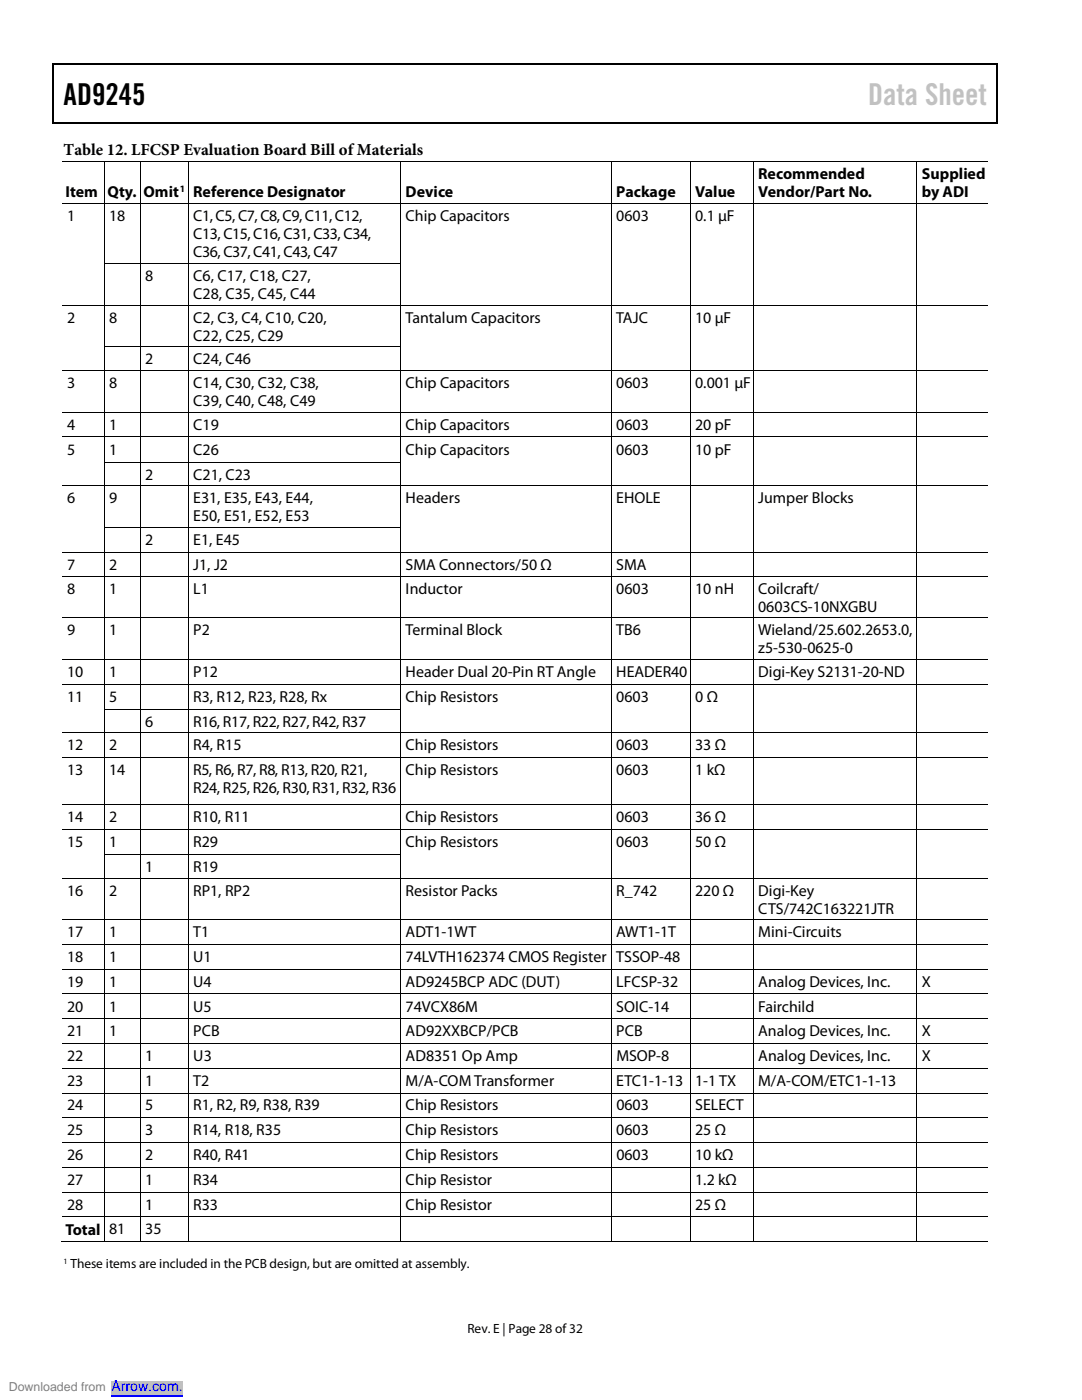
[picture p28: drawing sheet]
<svg xmlns="http://www.w3.org/2000/svg" width="216mm" height="279mm" viewBox="0 0 216 279" stroke-linecap="round" stroke-linejoin="round" font-family="sans-serif">
<defs><g id="words">
<text font-size="6" x="12.7" y="20.9">AD9245</text>
<text font-size="6" fill="#c1c1c1" x="173.2" y="20.9">Data Sheet</text>
<text font-size="3.3" x="12.7" y="30.9">Table 12. LFCSP Evaluation Board Bill of Materials</text>
<g font-size="3.2">
<text x="151.3" y="35.7">Recommended</text>
<text x="183.9" y="35.7">Supplied</text>
<text x="13" y="39.4">Item</text>
<text x="21.4" y="39.4">Qty.</text>
<text x="28.6" y="39.4">Omit</text>
<text x="38.6" y="39.4">Reference Designator</text>
<text x="80.9" y="39.4">Device</text>
<text x="123" y="39.4">Package</text>
<text x="138.7" y="39.4">Value</text>
<text x="151.3" y="39.4">Vendor/Part No.</text>
<text x="183.9" y="39.4">by ADI</text>
<text x="13.4" y="44.2">1</text>
<text x="21.8" y="44.2">18</text>
<text x="38.6" y="44.2">C1, C5, C7, C8, C9, C11, C12,</text>
<text x="38.6" y="47.7">C13, C15, C16, C31, C33, C34,</text>
<text x="80.9" y="44.2">Chip Capacitors</text>
<text x="123" y="44.2">0603</text>
<text x="138.7" y="44.2">0.1 µF</text>
<text x="38.6" y="51.4">C36, C37, C41, C43, C47</text>
<text x="29" y="56">8</text>
<text x="38.6" y="56">C6, C17, C18, C27,</text>
<text x="38.6" y="59.6">C28, C35, C45, C44</text>
<text x="13.4" y="64.4">2</text>
<text x="21.8" y="64.4">8</text>
<text x="38.6" y="64.4">C2, C3, C4, C10, C20,</text>
<text x="80.9" y="64.4">Tantalum Capacitors</text>
<text x="123" y="64.4">TAJC</text>
<text x="138.7" y="64.4">10 µF</text>
<text x="38.6" y="68">C22, C25, C29</text>
<text x="13.4" y="77.4">3</text>
<text x="21.8" y="77.4">8</text>
<text x="29" y="72.7">2</text>
<text x="38.6" y="77.4">C14, C30, C32, C38,</text>
<text x="38.6" y="72.7">C24, C46</text>
<text x="80.9" y="77.4">Chip Capacitors</text>
<text x="123" y="77.4">0603</text>
<text x="138.7" y="77.4">0.001 µF</text>
<text x="38.6" y="81.1">C39, C40, C48, C49</text>
<text x="13.4" y="85.8">4</text>
<text x="21.8" y="85.8">1</text>
<text x="38.6" y="85.8">C19</text>
<text x="80.9" y="85.8">Chip Capacitors</text>
<text x="123" y="85.8">0603</text>
<text x="138.7" y="85.8">20 pF</text>
<text x="13.4" y="90.7">5</text>
<text x="21.8" y="90.7">1</text>
<text x="29" y="95.7">2</text>
<text x="38.6" y="90.7">C26</text>
<text x="38.6" y="95.7">C21, C23</text>
<text x="80.9" y="90.7">Chip Capacitors</text>
<text x="123" y="90.7">0603</text>
<text x="138.7" y="90.7">10 pF</text>
<text x="13.4" y="100.5">6</text>
<text x="21.8" y="100.5">9</text>
<text x="38.6" y="100.5">E31, E35, E43, E44,</text>
<text x="80.9" y="100.5">Headers</text>
<text x="123" y="100.5">EHOLE</text>
<text x="151.3" y="100.5">Jumper Blocks</text>
<text x="38.6" y="104.1">E50, E51, E52, E53</text>
<text x="13.4" y="113.7">7</text>
<text x="21.8" y="113.7">2</text>
<text x="29" y="108.8">2</text>
<text x="38.6" y="113.7">J1, J2</text>
<text x="38.6" y="108.8">E1, E45</text>
<text x="80.9" y="113.7">SMA Connectors/50 Ω</text>
<text x="123" y="113.7">SMA</text>
<text x="13.4" y="118.4">8</text>
<text x="21.8" y="118.4">1</text>
<text x="38.6" y="118.4">L1</text>
<text x="80.9" y="118.4">Inductor</text>
<text x="123" y="118.4">0603</text>
<text x="138.7" y="118.4">10 nH</text>
<text x="151.3" y="118.4">Coilcraft/</text>
<text x="151.3" y="122.1">0603CS-10NXGBU</text>
<text x="13.4" y="126.8">9</text>
<text x="21.8" y="126.8">1</text>
<text x="38.6" y="126.8">P2</text>
<text x="80.9" y="126.8">Terminal Block</text>
<text x="123" y="126.8">TB6</text>
<text x="151.3" y="126.8">Wieland/25.602.2653.0,</text>
<text x="151.3" y="130.4">z5-530-0625-0</text>
<text x="13.4" y="135.1">10</text>
<text x="21.8" y="135.1">1</text>
<text x="38.6" y="135.1">P12</text>
<text x="80.9" y="135.1">Header Dual 20-Pin RT Angle</text>
<text x="123" y="135.1">HEADER40</text>
<text x="151.3" y="135.1">Digi-Key S2131-20-ND</text>
<text x="13.4" y="140.1">11</text>
<text x="21.8" y="140.1">5</text>
<text x="38.6" y="140.1">R3, R12, R23, R28, Rx</text>
<text x="80.9" y="140.1">Chip Resistors</text>
<text x="123" y="140.1">0603</text>
<text x="138.7" y="140.1">0 Ω</text>
<text x="13.4" y="149.7">12</text>
<text x="21.8" y="149.7">2</text>
<text x="29" y="145">6</text>
<text x="38.6" y="149.7">R4, R15</text>
<text x="38.6" y="145">R16, R17, R22, R27, R42, R37</text>
<text x="80.9" y="149.7">Chip Resistors</text>
<text x="123" y="149.7">0603</text>
<text x="138.7" y="149.7">33 Ω</text>
<text x="13.4" y="154.7">13</text>
<text x="21.8" y="154.7">14</text>
<text x="38.6" y="154.7">R5, R6, R7, R8, R13, R20, R21,</text>
<text x="80.9" y="154.7">Chip Resistors</text>
<text x="123" y="154.7">0603</text>
<text x="138.7" y="154.7">1 kΩ</text>
<text x="38.6" y="158.3">R24, R25, R26, R30, R31, R32, R36</text>
<text x="13.4" y="164.1">14</text>
<text x="21.8" y="164.1">2</text>
<text x="38.6" y="164.1">R10, R11</text>
<text x="80.9" y="164.1">Chip Resistors</text>
<text x="123" y="164.1">0603</text>
<text x="138.7" y="164.1">36 Ω</text>
<text x="13.4" y="169">15</text>
<text x="21.8" y="169">1</text>
<text x="29" y="174">1</text>
<text x="38.6" y="169">R29</text>
<text x="38.6" y="174">R19</text>
<text x="80.9" y="169">Chip Resistors</text>
<text x="123" y="169">0603</text>
<text x="138.7" y="169">50 Ω</text>
<text x="13.4" y="178.7">16</text>
<text x="21.8" y="178.7">2</text>
<text x="38.6" y="178.7">RP1, RP2</text>
<text x="80.9" y="178.7">Resistor Packs</text>
<text x="123" y="178.7">R_742</text>
<text x="138.7" y="178.7">220 Ω</text>
<text x="151.3" y="178.7">Digi-Key</text>
<text x="151.3" y="182.3">CTS/742C163221JTR</text>
<text x="13.4" y="187.1">17</text>
<text x="13.4" y="192">18</text>
<text x="21.8" y="187.1">1</text>
<text x="21.8" y="192">1</text>
<text x="38.6" y="187.1">T1</text>
<text x="38.6" y="192">U1</text>
<text x="80.9" y="187.1">ADT1-1WT</text>
<text x="80.9" y="192">74LVTH162374 CMOS Register</text>
<text x="123" y="187.1">AWT1-1T</text>
<text x="123" y="192">TSSOP-48</text>
<text x="151.3" y="187.1">Mini-Circuits</text>
<text x="13.4" y="196.9">19</text>
<text x="21.8" y="196.9">1</text>
<text x="38.6" y="196.9">U4</text>
<text x="80.9" y="196.9">AD9245BCP ADC (DUT)</text>
<text x="123" y="196.9">LFCSP-32</text>
<text x="151.3" y="196.9">Analog Devices, Inc.</text>
<text x="183.9" y="196.9">X</text>
<text x="13.4" y="201.9">20</text>
<text x="21.8" y="201.9">1</text>
<text x="38.6" y="201.9">U5</text>
<text x="80.9" y="201.9">74VCX86M</text>
<text x="123" y="201.9">SOIC-14</text>
<text x="151.3" y="201.9">Fairchild</text>
<text x="13.4" y="206.8">21</text>
<text x="21.8" y="206.8">1</text>
<text x="38.6" y="206.8">PCB</text>
<text x="80.9" y="206.8">AD92XXBCP/PCB</text>
<text x="123" y="206.8">PCB</text>
<text x="151.3" y="206.8">Analog Devices, Inc.</text>
<text x="183.9" y="206.8">X</text>
<text x="13.4" y="211.8">22</text>
<text x="29" y="211.8">1</text>
<text x="38.6" y="211.8">U3</text>
<text x="80.9" y="211.8">AD8351 Op Amp</text>
<text x="123" y="211.8">MSOP-8</text>
<text x="151.3" y="211.8">Analog Devices, Inc.</text>
<text x="183.9" y="211.8">X</text>
<text x="13.4" y="216.7">23</text>
<text x="13.4" y="221.6">24</text>
<text x="29" y="216.7">1</text>
<text x="29" y="221.6">5</text>
<text x="38.6" y="216.7">T2</text>
<text x="38.6" y="221.6">R1, R2, R9, R38, R39</text>
<text x="80.9" y="216.7">M/A-COM Transformer</text>
<text x="80.9" y="221.6">Chip Resistors</text>
<text x="123" y="216.7">ETC1-1-13</text>
<text x="123" y="221.6">0603</text>
<text x="138.7" y="216.7">1-1 TX</text>
<text x="138.7" y="221.6">SELECT</text>
<text x="151.3" y="216.7">M/A-COM/ETC1-1-13</text>
<text x="13.4" y="226.6">25</text>
<text x="29" y="226.6">3</text>
<text x="38.6" y="226.6">R14, R18, R35</text>
<text x="80.9" y="226.6">Chip Resistors</text>
<text x="123" y="226.6">0603</text>
<text x="138.7" y="226.6">25 Ω</text>
<text x="13.4" y="231.5">26</text>
<text x="29" y="231.5">2</text>
<text x="38.6" y="231.5">R40, R41</text>
<text x="80.9" y="231.5">Chip Resistors</text>
<text x="123" y="231.5">0603</text>
<text x="138.7" y="231.5">10 kΩ</text>
<text x="13.4" y="236.4">27</text>
<text x="29" y="236.4">1</text>
<text x="38.6" y="236.4">R34</text>
<text x="80.9" y="236.4">Chip Resistor</text>
<text x="138.7" y="236.4">1.2 kΩ</text>
<text x="13.4" y="241.4">28</text>
<text x="29" y="241.4">1</text>
<text x="38.6" y="241.4">R33</text>
<text x="80.9" y="241.4">Chip Resistor</text>
<text x="138.7" y="241.4">25 Ω</text>
<text x="13" y="246.4">Total</text>
<text x="21.8" y="246.3">81</text>
<text x="29" y="246.3">35</text>
</g>
<text font-size="2.8" fill="#00f" x="22.2" y="277.6">Arrow.com.</text>
<g font-size="2.7">
<text x="14.1" y="253.2">These items are included in the PCB design, but are omitted at assembly.</text>
<text x="93.3" y="266">Rev. E | Page 28 of32</text>
</g>
<text font-size="2.5" fill="#808080" x="1.8" y="277.6">Downloaded from</text>
<text font-size="1.9" x="35.9" y="38.3">1</text>
<text font-size="1.6" x="12.7" y="252.3">1</text>
</g></defs>
<g fill="#000">
<path d="M10.5 12.7h.3v1h-.3zM10.5 12.7h.3v.3h-.3zM133.3 12.7h.3v.3h-.3zM198.8 12.7h.2v1h-.2zM198.8 12.7h.2v.3h-.2zM10.5 24.4h.3v.2h-.3zM20.7 32.3h.2v.3h-.2zM20.7 32.1h.2v.2h-.2zM27.9 32.3h.2v.3h-.2zM27.9 32.1h.2v.2h-.2zM37.5 32.3h.2v.3h-.2zM37.5 32.1h.2v.2h-.2z"/>
<path d="M79.9 32.3h.2v.3h-.2zM79.9 32.1h.2v.2h-.2zM121.9 32.3h.2v.3h-.2zM121.9 32.1h.2v.2h-.2zM133.1 24.4h.2v.2h-.2zM137.6 32.3h.2v.3h-.2zM137.6 32.1h.2v.2h-.2zM150.2 32.3h.2v.3h-.2zM150.2 32.1h.2v.2h-.2zM182.8 32.3h.2v.3h-.2zM182.8 32.1h.2v.2h-.2zM198.8 24.4h.2v.2h-.2z"/>
<path d="M20.7 40.6h.2v.4h-.2zM20.7 52.5h.2v.4h-.2zM27.9 40.6h.2v.4h-.2zM27.9 52.5h.2v.4h-.2zM37.5 40.6h.2v.4h-.2zM37.5 52.5h.2v.4h-.2zM79.9 40.6h.2v.4h-.2zM79.9 52.5h.2v.4h-.2zM121.9 40.6h.2v.4h-.2zM121.9 52.5h.2v.4h-.2zM137.6 40.6h.2v.4h-.2zM137.6 52.5h.2v.4h-.2z"/>
<path d="M150.2 40.6h.2v.4h-.2zM150.2 52.5h.2v.4h-.2zM182.8 40.6h.2v.4h-.2zM182.8 52.5h.2v.4h-.2zM20.7 60.8h.2v.4h-.2zM20.7 69.1h.2v.5h-.2zM20.7 73.9h.2v.4h-.2zM27.9 60.8h.2v.4h-.2zM27.9 69.1h.2v.5h-.2zM27.9 73.9h.2v.4h-.2zM37.5 60.8h.2v.4h-.2zM37.5 69.1h.2v.5h-.2z"/>
<path d="M37.5 73.9h.2v.4h-.2zM79.9 60.8h.2v.4h-.2zM79.9 69.1h.2v.5h-.2zM79.9 73.9h.2v.4h-.2zM121.9 60.8h.2v.4h-.2zM121.9 69.1h.2v.5h-.2zM121.9 73.9h.2v.4h-.2zM137.6 60.8h.2v.4h-.2zM137.6 69.1h.2v.5h-.2zM137.6 73.9h.2v.4h-.2zM150.2 60.8h.2v.4h-.2zM150.2 69.1h.2v.5h-.2z"/>
<path d="M150.2 73.9h.2v.4h-.2zM182.8 60.8h.2v.4h-.2zM182.8 69.1h.2v.5h-.2zM182.8 73.9h.2v.4h-.2zM20.7 82.2h.2v.4h-.2zM20.7 87.1h.2v.4h-.2zM20.7 92.2h.2v.4h-.2zM20.7 96.9h.2v.4h-.2zM27.9 82.2h.2v.4h-.2zM27.9 87.1h.2v.4h-.2zM27.9 92.2h.2v.4h-.2zM27.9 96.9h.2v.4h-.2z"/>
<path d="M37.5 82.2h.2v.4h-.2zM37.5 87.1h.2v.4h-.2zM37.5 92.2h.2v.4h-.2zM37.5 96.9h.2v.4h-.2zM79.9 82.2h.2v.4h-.2zM79.9 87.1h.2v.4h-.2zM79.9 92.2h.2v.4h-.2zM79.9 96.9h.2v.4h-.2zM121.9 82.2h.2v.4h-.2zM121.9 87.1h.2v.4h-.2zM121.9 92.2h.2v.4h-.2zM121.9 96.9h.2v.4h-.2z"/>
<path d="M137.6 82.2h.2v.4h-.2zM137.6 87.1h.2v.4h-.2zM137.6 92.2h.2v.4h-.2zM137.6 96.9h.2v.4h-.2zM150.2 82.2h.2v.4h-.2zM150.2 87.1h.2v.4h-.2zM150.2 92.2h.2v.4h-.2zM150.2 96.9h.2v.4h-.2zM182.8 82.2h.2v.4h-.2zM182.8 87.1h.2v.4h-.2zM182.8 92.2h.2v.4h-.2zM182.8 96.9h.2v.4h-.2z"/>
<path d="M20.7 105.2h.2v.4h-.2zM20.7 110.2h.2v.4h-.2zM20.7 114.9h.2v.4h-.2zM27.9 105.2h.2v.4h-.2zM27.9 110.2h.2v.4h-.2zM27.9 114.9h.2v.4h-.2zM37.5 105.2h.2v.4h-.2zM37.5 110.2h.2v.4h-.2zM37.5 114.9h.2v.4h-.2zM79.9 105.2h.2v.4h-.2zM79.9 110.2h.2v.4h-.2zM79.9 114.9h.2v.4h-.2z"/>
<path d="M121.9 105.2h.2v.4h-.2zM121.9 110.2h.2v.4h-.2zM121.9 114.9h.2v.4h-.2zM137.6 105.2h.2v.4h-.2zM137.6 110.2h.2v.4h-.2zM137.6 114.9h.2v.4h-.2zM150.2 105.2h.2v.4h-.2zM150.2 110.2h.2v.4h-.2zM150.2 114.9h.2v.4h-.2zM182.8 105.2h.2v.4h-.2zM182.8 110.2h.2v.4h-.2zM182.8 114.9h.2v.4h-.2z"/>
<path d="M20.7 123.2h.2v.5h-.2zM20.7 131.5h.2v.5h-.2zM20.7 136.5h.2v.4h-.2zM27.9 123.2h.2v.5h-.2zM27.9 131.5h.2v.5h-.2zM27.9 136.5h.2v.4h-.2zM37.5 123.2h.2v.5h-.2zM37.5 131.5h.2v.5h-.2zM37.5 136.5h.2v.4h-.2zM79.9 123.2h.2v.5h-.2zM79.9 131.5h.2v.5h-.2zM79.9 136.5h.2v.4h-.2z"/>
<path d="M121.9 123.2h.2v.5h-.2zM121.9 131.5h.2v.5h-.2zM121.9 136.5h.2v.4h-.2zM137.6 123.2h.2v.5h-.2zM137.6 131.5h.2v.5h-.2zM137.6 136.5h.2v.4h-.2zM150.2 123.2h.2v.5h-.2zM150.2 131.5h.2v.5h-.2zM150.2 136.5h.2v.4h-.2zM182.8 123.2h.2v.5h-.2zM182.8 131.5h.2v.5h-.2zM182.8 136.5h.2v.4h-.2z"/>
<path d="M20.7 141.4h.2v.5h-.2zM20.7 146.2h.2v.4h-.2zM20.7 151.1h.2v.4h-.2zM27.9 141.4h.2v.5h-.2zM27.9 146.2h.2v.4h-.2zM27.9 151.1h.2v.4h-.2zM37.5 141.4h.2v.5h-.2zM37.5 146.2h.2v.4h-.2zM37.5 151.1h.2v.4h-.2zM79.9 141.4h.2v.5h-.2zM79.9 146.2h.2v.4h-.2zM79.9 151.1h.2v.4h-.2z"/>
<path d="M121.9 141.4h.2v.5h-.2zM121.9 146.2h.2v.4h-.2zM121.9 151.1h.2v.4h-.2zM137.6 141.4h.2v.5h-.2zM137.6 146.2h.2v.4h-.2zM137.6 151.1h.2v.4h-.2zM150.2 141.4h.2v.5h-.2zM150.2 146.2h.2v.4h-.2zM150.2 151.1h.2v.4h-.2zM182.8 141.4h.2v.5h-.2zM182.8 146.2h.2v.4h-.2zM182.8 151.1h.2v.4h-.2z"/>
<path d="M20.7 160.5h.2v.5h-.2zM20.7 165.5h.2v.4h-.2zM20.7 170.4h.2v.5h-.2zM20.7 175.2h.2v.4h-.2zM27.9 160.5h.2v.5h-.2zM27.9 165.5h.2v.4h-.2zM27.9 170.4h.2v.5h-.2zM27.9 175.2h.2v.4h-.2zM37.5 160.5h.2v.5h-.2zM37.5 165.5h.2v.4h-.2zM37.5 170.4h.2v.5h-.2zM37.5 175.2h.2v.4h-.2z"/>
<path d="M79.9 160.5h.2v.5h-.2zM79.9 165.5h.2v.4h-.2zM79.9 170.4h.2v.5h-.2zM79.9 175.2h.2v.4h-.2zM121.9 160.5h.2v.5h-.2zM121.9 165.5h.2v.4h-.2zM121.9 170.4h.2v.5h-.2zM121.9 175.2h.2v.4h-.2zM137.6 160.5h.2v.5h-.2zM137.6 165.5h.2v.4h-.2zM137.6 170.4h.2v.5h-.2zM137.6 175.2h.2v.4h-.2z"/>
<path d="M150.2 160.5h.2v.5h-.2zM150.2 165.5h.2v.4h-.2zM150.2 170.4h.2v.5h-.2zM150.2 175.2h.2v.4h-.2zM182.8 160.5h.2v.5h-.2zM182.8 165.5h.2v.4h-.2zM182.8 170.4h.2v.5h-.2zM182.8 175.2h.2v.4h-.2zM20.7 183.5h.2v.4h-.2zM20.7 188.4h.2v.4h-.2zM20.7 193.4h.2v.4h-.2zM20.7 198.3h.2v.4h-.2z"/>
<path d="M27.9 183.5h.2v.4h-.2zM27.9 188.4h.2v.4h-.2zM27.9 193.4h.2v.4h-.2zM27.9 198.3h.2v.4h-.2zM37.5 183.5h.2v.4h-.2zM37.5 188.4h.2v.4h-.2zM37.5 193.4h.2v.4h-.2zM37.5 198.3h.2v.4h-.2zM79.9 183.5h.2v.4h-.2zM79.9 188.4h.2v.4h-.2zM79.9 193.4h.2v.4h-.2zM79.9 198.3h.2v.4h-.2z"/>
<path d="M121.9 183.5h.2v.4h-.2zM121.9 188.4h.2v.4h-.2zM121.9 193.4h.2v.4h-.2zM121.9 198.3h.2v.4h-.2zM137.6 183.5h.2v.4h-.2zM137.6 188.4h.2v.4h-.2zM137.6 193.4h.2v.4h-.2zM137.6 198.3h.2v.4h-.2zM150.2 183.5h.2v.4h-.2zM150.2 188.4h.2v.4h-.2zM150.2 193.4h.2v.4h-.2zM150.2 198.3h.2v.4h-.2z"/>
<path d="M182.8 183.5h.2v.4h-.2zM182.8 188.4h.2v.4h-.2zM182.8 193.4h.2v.4h-.2zM182.8 198.3h.2v.4h-.2zM20.7 203.2h.2v.5h-.2zM20.7 208.2h.2v.4h-.2zM20.7 213.1h.2v.4h-.2zM20.7 218.1h.2v.4h-.2zM27.9 203.2h.2v.5h-.2zM27.9 208.2h.2v.4h-.2zM27.9 213.1h.2v.4h-.2zM27.9 218.1h.2v.4h-.2z"/>
<path d="M37.5 203.2h.2v.5h-.2zM37.5 208.2h.2v.4h-.2zM37.5 213.1h.2v.4h-.2zM37.5 218.1h.2v.4h-.2zM79.9 203.2h.2v.5h-.2zM79.9 208.2h.2v.4h-.2zM79.9 213.1h.2v.4h-.2zM79.9 218.1h.2v.4h-.2zM121.9 203.2h.2v.5h-.2zM121.9 208.2h.2v.4h-.2zM121.9 213.1h.2v.4h-.2zM121.9 218.1h.2v.4h-.2z"/>
<path d="M137.6 203.2h.2v.5h-.2zM137.6 208.2h.2v.4h-.2zM137.6 213.1h.2v.4h-.2zM137.6 218.1h.2v.4h-.2zM150.2 203.2h.2v.5h-.2zM150.2 208.2h.2v.4h-.2zM150.2 213.1h.2v.4h-.2zM150.2 218.1h.2v.4h-.2zM182.8 203.2h.2v.5h-.2zM182.8 208.2h.2v.4h-.2zM182.8 213.1h.2v.4h-.2zM182.8 218.1h.2v.4h-.2z"/>
<path d="M20.7 223h.2v.4h-.2zM20.7 227.9h.2v.4h-.2zM20.7 232.9h.2v.4h-.2zM20.7 237.8h.2v.5h-.2zM27.9 223h.2v.4h-.2zM27.9 227.9h.2v.4h-.2zM27.9 232.9h.2v.4h-.2zM27.9 237.8h.2v.5h-.2zM37.5 223h.2v.4h-.2zM37.5 227.9h.2v.4h-.2zM37.5 232.9h.2v.4h-.2zM37.5 237.8h.2v.5h-.2z"/>
<path d="M79.9 223h.2v.4h-.2zM79.9 227.9h.2v.4h-.2zM79.9 232.9h.2v.4h-.2zM79.9 237.8h.2v.5h-.2zM121.9 223h.2v.4h-.2zM121.9 227.9h.2v.4h-.2zM121.9 232.9h.2v.4h-.2zM121.9 237.8h.2v.5h-.2zM137.6 223h.2v.4h-.2zM137.6 227.9h.2v.4h-.2zM137.6 232.9h.2v.4h-.2zM137.6 237.8h.2v.5h-.2z"/>
<path d="M150.2 223h.2v.4h-.2zM150.2 227.9h.2v.4h-.2zM150.2 232.9h.2v.4h-.2zM150.2 237.8h.2v.5h-.2zM182.8 223h.2v.4h-.2zM182.8 227.9h.2v.4h-.2zM182.8 232.9h.2v.4h-.2zM182.8 237.8h.2v.5h-.2zM20.7 242.7h.2v.5h-.2zM20.7 247.7h.2v.2h-.2zM27.9 242.7h.2v.5h-.2zM27.9 247.7h.2v.2h-.2z"/>
<path d="M37.5 242.7h.2v.5h-.2zM37.5 247.7h.2v.2h-.2zM79.9 242.7h.2v.5h-.2zM79.9 247.7h.2v.2h-.2zM121.9 242.7h.2v.5h-.2zM121.9 247.7h.2v.2h-.2zM137.6 242.7h.2v.5h-.2zM137.6 247.7h.2v.2h-.2zM150.2 242.7h.2v.5h-.2zM150.2 247.7h.2v.2h-.2zM182.8 242.7h.2v.5h-.2zM182.8 247.7h.2v.2h-.2z"/>
</g>
<path d="M10.7 13.7v10.7M10.8 12.8h122.5M133.6 12.8h65.2M198.9 13.7v10.7M10.8 24.5h188" fill="none" stroke="#000" stroke-width=".25"/>
<g fill="none" stroke="#000" stroke-width=".2">
<path d="M12.4 32.2h8.3M20.8 32.6v8M20.9 32.2h7M28 32.6v8M28.1 32.2h9.4M37.6 32.6v8M37.7 32.2h42.2M80 32.6v8M80.1 32.2h41.8M122 32.6v8M122.1 32.2h15.5M137.7 32.6v8"/>
<path d="M137.8 32.2h12.4M150.3 32.6v8M150.4 32.2h32.4M182.9 32.6v8M183 32.2h14.1M12.4 40.6h8.3M20.8 41v11.5M20.8 52.9v7.9M20.9 40.6h7M20.9 52.6h7M28 41v11.5M28 52.9v7.9"/>
<path d="M28.1 40.6h9.4M28.1 52.6h9.4M37.6 41v11.5M37.6 52.9v7.9M37.7 40.6h42.2M37.7 52.6h42.2M80 41v11.5M80 52.9v7.9M80.1 40.6h41.8M122 41v11.5M122 52.9v7.9M122.1 40.6h15.5"/>
<path d="M137.7 41v11.5M137.7 52.9v7.9M137.8 40.6h12.4M150.3 41v11.5M150.3 52.9v7.9M150.4 40.6h32.4M182.9 41v11.5M182.9 52.9v7.9M183 40.6h14.1M12.4 60.9h8.3M12.4 74h8.3M20.8 61.2v7.9"/>
<path d="M20.8 69.6v4.3M20.8 74.3v7.9M20.9 60.9h7M20.9 69.2h7M20.9 74h7M28 61.2v7.9M28 69.6v4.3M28 74.3v7.9M28.1 60.9h9.4M28.1 69.2h9.4M28.1 74h9.4M37.6 61.2v7.9"/>
<path d="M37.6 69.6v4.3M37.6 74.3v7.9M37.7 60.9h42.2M37.7 69.2h42.2M37.7 74h42.2M80 61.2v7.9M80 69.6v4.3M80 74.3v7.9M80.1 60.9h41.8M80.1 74h41.8M122 61.2v7.9M122 69.6v4.3"/>
<path d="M122 74.3v7.9M122.1 60.9h15.5M122.1 74h15.5M137.7 61.2v7.9M137.7 69.6v4.3M137.7 74.3v7.9M137.8 60.9h12.4M137.8 74h12.4M150.3 61.2v7.9M150.3 69.6v4.3M150.3 74.3v7.9M150.4 60.9h32.4"/>
<path d="M150.4 74h32.4M182.9 61.2v7.9M182.9 69.6v4.3M182.9 74.3v7.9M183 60.9h14.1M183 74h14.1M12.4 82.3h8.3M12.4 87.2h8.3M12.4 97h8.3M20.8 82.6v4.5M20.8 87.5v4.7M20.8 92.6v4.3"/>
<path d="M20.8 97.3v7.9M20.9 82.3h7M20.9 87.2h7M20.9 92.2h7M20.9 97h7M28 82.6v4.5M28 87.5v4.7M28 92.6v4.3M28 97.3v7.9M28.1 82.3h9.4M28.1 87.2h9.4M28.1 92.2h9.4"/>
<path d="M28.1 97h9.4M37.6 82.6v4.5M37.6 87.5v4.7M37.6 92.6v4.3M37.6 97.3v7.9M37.7 82.3h42.2M37.7 87.2h42.2M37.7 92.2h42.2M37.7 97h42.2M80 82.6v4.5M80 87.5v4.7M80 92.6v4.3"/>
<path d="M80 97.3v7.9M80.1 82.3h41.8M80.1 87.2h41.8M80.1 97h41.8M122 82.6v4.5M122 87.5v4.7M122 92.6v4.3M122 97.3v7.9M122.1 82.3h15.5M122.1 87.2h15.5M122.1 97h15.5M137.7 82.6v4.5"/>
<path d="M137.7 87.5v4.7M137.7 92.6v4.3M137.7 97.3v7.9M137.8 82.3h12.4M137.8 87.2h12.4M137.8 97h12.4M150.3 82.6v4.5M150.3 87.5v4.7M150.3 92.6v4.3M150.3 97.3v7.9M150.4 82.3h32.4M150.4 87.2h32.4"/>
<path d="M150.4 97h32.4M182.9 82.6v4.5M182.9 87.5v4.7M182.9 92.6v4.3M182.9 97.3v7.9M183 82.3h14.1M183 87.2h14.1M183 97h14.1M12.4 110.2h8.3M12.4 115h8.3M20.8 105.6v4.6M20.8 110.6v4.3"/>
<path d="M20.8 115.3v7.9M20.9 105.3h7M20.9 110.2h7M20.9 115h7M28 105.6v4.6M28 110.6v4.3M28 115.3v7.9M28.1 105.3h9.4M28.1 110.2h9.4M28.1 115h9.4M37.6 105.6v4.6M37.6 110.6v4.3"/>
<path d="M37.6 115.3v7.9M37.7 105.3h42.2M37.7 110.2h42.2M37.7 115h42.2M80 105.6v4.6M80 110.6v4.3M80 115.3v7.9M80.1 110.2h41.8M80.1 115h41.8M122 105.6v4.6M122 110.6v4.3M122 115.3v7.9"/>
<path d="M122.1 110.2h15.5M122.1 115h15.5M137.7 105.6v4.6M137.7 110.6v4.3M137.7 115.3v7.9M137.8 110.2h12.4M137.8 115h12.4M150.3 105.6v4.6M150.3 110.6v4.3M150.3 115.3v7.9M150.4 110.2h32.4M150.4 115h32.4"/>
<path d="M182.9 105.6v4.6M182.9 110.6v4.3M182.9 115.3v7.9M183 110.2h14.1M183 115h14.1M12.4 123.3h8.3M12.4 131.6h8.3M12.4 136.6h8.3M20.8 123.7v7.8M20.8 132v4.5M20.8 136.9v4.5M20.9 123.3h7"/>
<path d="M20.9 131.6h7M20.9 136.6h7M28 123.7v7.8M28 132v4.5M28 136.9v4.5M28.1 123.3h9.4M28.1 131.6h9.4M28.1 136.6h9.4M37.6 123.7v7.8M37.6 132v4.5M37.6 136.9v4.5M37.7 123.3h42.2"/>
<path d="M37.7 131.6h42.2M37.7 136.6h42.2M80 123.7v7.8M80 132v4.5M80 136.9v4.5M80.1 123.3h41.8M80.1 131.6h41.8M80.1 136.6h41.8M122 123.7v7.8M122 132v4.5M122 136.9v4.5M122.1 123.3h15.5"/>
<path d="M122.1 131.6h15.5M122.1 136.6h15.5M137.7 123.7v7.8M137.7 132v4.5M137.7 136.9v4.5M137.8 123.3h12.4M137.8 131.6h12.4M137.8 136.6h12.4M150.3 123.7v7.8M150.3 132v4.5M150.3 136.9v4.5M150.4 123.3h32.4"/>
<path d="M150.4 131.6h32.4M150.4 136.6h32.4M182.9 123.7v7.8M182.9 132v4.5M182.9 136.9v4.5M183 123.3h14.1M183 131.6h14.1M183 136.6h14.1M12.4 146.3h8.3M12.4 151.2h8.3M20.8 141.9v4.3M20.8 146.6v4.5"/>
<path d="M20.8 151.5v9M20.9 141.5h7M20.9 146.3h7M20.9 151.2h7M28 141.9v4.3M28 146.6v4.5M28 151.5v9M28.1 141.5h9.4M28.1 146.3h9.4M28.1 151.2h9.4M37.6 141.9v4.3M37.6 146.6v4.5"/>
<path d="M37.6 151.5v9M37.7 141.5h42.2M37.7 146.3h42.2M37.7 151.2h42.2M80 141.9v4.3M80 146.6v4.5M80 151.5v9M80.1 146.3h41.8M80.1 151.2h41.8M122 141.9v4.3M122 146.6v4.5M122 151.5v9"/>
<path d="M122.1 146.3h15.5M122.1 151.2h15.5M137.7 141.9v4.3M137.7 146.6v4.5M137.7 151.5v9M137.8 146.3h12.4M137.8 151.2h12.4M150.3 141.9v4.3M150.3 146.6v4.5M150.3 151.5v9M150.4 146.3h32.4M150.4 151.2h32.4"/>
<path d="M182.9 141.9v4.3M182.9 146.6v4.5M182.9 151.5v9M183 146.3h14.1M183 151.2h14.1M12.4 160.6h8.3M12.4 165.6h8.3M12.4 175.3h8.3M20.8 161v4.5M20.8 165.9v4.5M20.8 170.9v4.3M20.8 175.6v7.9"/>
<path d="M20.9 160.6h7M20.9 165.6h7M20.9 170.5h7M20.9 175.3h7M28 161v4.5M28 165.9v4.5M28 170.9v4.3M28 175.6v7.9M28.1 160.6h9.4M28.1 165.6h9.4M28.1 170.5h9.4M28.1 175.3h9.4"/>
<path d="M37.6 161v4.5M37.6 165.9v4.5M37.6 170.9v4.3M37.6 175.6v7.9M37.7 160.6h42.2M37.7 165.6h42.2M37.7 170.5h42.2M37.7 175.3h42.2M80 161v4.5M80 165.9v4.5M80 170.9v4.3M80 175.6v7.9"/>
<path d="M80.1 160.6h41.8M80.1 165.6h41.8M80.1 175.3h41.8M122 161v4.5M122 165.9v4.5M122 170.9v4.3M122 175.6v7.9M122.1 160.6h15.5M122.1 165.6h15.5M122.1 175.3h15.5M137.7 161v4.5M137.7 165.9v4.5"/>
<path d="M137.7 170.9v4.3M137.7 175.6v7.9M137.8 160.6h12.4M137.8 165.6h12.4M137.8 175.3h12.4M150.3 161v4.5M150.3 165.9v4.5M150.3 170.9v4.3M150.3 175.6v7.9M150.4 160.6h32.4M150.4 165.6h32.4M150.4 175.3h32.4"/>
<path d="M182.9 161v4.5M182.9 165.9v4.5M182.9 170.9v4.3M182.9 175.6v7.9M183 160.6h14.1M183 165.6h14.1M183 175.3h14.1M12.4 183.6h8.3M12.4 188.5h8.3M12.4 193.5h8.3M12.4 198.4h8.3M20.8 183.9v4.5"/>
<path d="M20.8 188.8v4.6M20.8 193.8v4.5M20.8 198.7v4.5M20.9 183.6h7M20.9 188.5h7M20.9 193.5h7M20.9 198.4h7M28 183.9v4.5M28 188.8v4.6M28 193.8v4.5M28 198.7v4.5M28.1 183.6h9.4"/>
<path d="M28.1 188.5h9.4M28.1 193.5h9.4M28.1 198.4h9.4M37.6 183.9v4.5M37.6 188.8v4.6M37.6 193.8v4.5M37.6 198.7v4.5M37.7 183.6h42.2M37.7 188.5h42.2M37.7 193.5h42.2M37.7 198.4h42.2M80 183.9v4.5"/>
<path d="M80 188.8v4.6M80 193.8v4.5M80 198.7v4.5M80.1 183.6h41.8M80.1 188.5h41.8M80.1 193.5h41.8M80.1 198.4h41.8M122 183.9v4.5M122 188.8v4.6M122 193.8v4.5M122 198.7v4.5M122.1 183.6h15.5"/>
<path d="M122.1 188.5h15.5M122.1 193.5h15.5M122.1 198.4h15.5M137.7 183.9v4.5M137.7 188.8v4.6M137.7 193.8v4.5M137.7 198.7v4.5M137.8 183.6h12.4M137.8 188.5h12.4M137.8 193.5h12.4M137.8 198.4h12.4M150.3 183.9v4.5"/>
<path d="M150.3 188.8v4.6M150.3 193.8v4.5M150.3 198.7v4.5M150.4 183.6h32.4M150.4 188.5h32.4M150.4 193.5h32.4M150.4 198.4h32.4M182.9 183.9v4.5M182.9 188.8v4.6M182.9 193.8v4.5M182.9 198.7v4.5M183 183.6h14.1"/>
<path d="M183 188.5h14.1M183 193.5h14.1M183 198.4h14.1M12.4 203.3h8.3M12.4 208.3h8.3M12.4 213.2h8.3M12.4 218.1h8.3M20.8 203.7v4.5M20.8 208.6v4.5M20.8 213.5v4.6M20.8 218.5v4.5M20.9 203.3h7"/>
<path d="M20.9 208.3h7M20.9 213.2h7M20.9 218.1h7M28 203.7v4.5M28 208.6v4.5M28 213.5v4.6M28 218.5v4.5M28.1 203.3h9.4M28.1 208.3h9.4M28.1 213.2h9.4M28.1 218.1h9.4M37.6 203.7v4.5"/>
<path d="M37.6 208.6v4.5M37.6 213.5v4.6M37.6 218.5v4.5M37.7 203.3h42.2M37.7 208.3h42.2M37.7 213.2h42.2M37.7 218.1h42.2M80 203.7v4.5M80 208.6v4.5M80 213.5v4.6M80 218.5v4.5M80.1 203.3h41.8"/>
<path d="M80.1 208.3h41.8M80.1 213.2h41.8M80.1 218.1h41.8M122 203.7v4.5M122 208.6v4.5M122 213.5v4.6M122 218.5v4.5M122.1 203.3h15.5M122.1 208.3h15.5M122.1 213.2h15.5M122.1 218.1h15.5M137.7 203.7v4.5"/>
<path d="M137.7 208.6v4.5M137.7 213.5v4.6M137.7 218.5v4.5M137.8 203.3h12.4M137.8 208.3h12.4M137.8 213.2h12.4M137.8 218.1h12.4M150.3 203.7v4.5M150.3 208.6v4.5M150.3 213.5v4.6M150.3 218.5v4.5M150.4 203.3h32.4"/>
<path d="M150.4 208.3h32.4M150.4 213.2h32.4M150.4 218.1h32.4M182.9 203.7v4.5M182.9 208.6v4.5M182.9 213.5v4.6M182.9 218.5v4.5M183 203.3h14.1M183 208.3h14.1M183 213.2h14.1M183 218.1h14.1M12.4 223.1h8.3"/>
<path d="M12.4 228h8.3M12.4 233h8.3M12.4 237.9h8.3M20.8 223.4v4.5M20.8 228.3v4.6M20.8 233.3v4.5M20.8 238.3v4.4M20.9 223.1h7M20.9 228h7M20.9 233h7M20.9 237.9h7M28 223.4v4.5"/>
<path d="M28 228.3v4.6M28 233.3v4.5M28 238.3v4.4M28.1 223.1h9.4M28.1 228h9.4M28.1 233h9.4M28.1 237.9h9.4M37.6 223.4v4.5M37.6 228.3v4.6M37.6 233.3v4.5M37.6 238.3v4.4M37.7 223.1h42.2"/>
<path d="M37.7 228h42.2M37.7 233h42.2M37.7 237.9h42.2M80 223.4v4.5M80 228.3v4.6M80 233.3v4.5M80 238.3v4.4M80.1 223.1h41.8M80.1 228h41.8M80.1 233h41.8M80.1 237.9h41.8M122 223.4v4.5"/>
<path d="M122 228.3v4.6M122 233.3v4.5M122 238.3v4.4M122.1 223.1h15.5M122.1 228h15.5M122.1 233h15.5M122.1 237.9h15.5M137.7 223.4v4.5M137.7 228.3v4.6M137.7 233.3v4.5M137.7 238.3v4.4M137.8 223.1h12.4"/>
<path d="M137.8 228h12.4M137.8 233h12.4M137.8 237.9h12.4M150.3 223.4v4.5M150.3 228.3v4.6M150.3 233.3v4.5M150.3 238.3v4.4M150.4 223.1h32.4M150.4 228h32.4M150.4 233h32.4M150.4 237.9h32.4M182.9 223.4v4.5"/>
<path d="M182.9 228.3v4.6M182.9 233.3v4.5M182.9 238.3v4.4M183 223.1h14.1M183 228h14.1M183 233h14.1M183 237.9h14.1M12.2 247.8h8.5M12.4 242.8h8.3M20.8 243.2v4.5M20.9 242.8h7M20.9 247.8h7"/>
<path d="M28 243.2v4.5M28.1 242.8h9.4M28.1 247.8h9.4M37.6 243.2v4.5M37.7 242.8h42.2M37.7 247.8h42.2M80 243.2v4.5M80.1 242.8h41.8M80.1 247.8h41.8M122 243.2v4.5M122.1 242.8h15.5M122.1 247.8h15.5"/>
<path d="M137.7 243.2v4.5M137.8 242.8h12.4M137.8 247.8h12.4M150.3 243.2v4.5M150.4 242.8h32.4M150.4 247.8h32.4M182.9 243.2v4.5M183 242.8h14.1M183 247.8h14.1"/>
</g>
<path d="M0 276.9h70.6" fill="none" stroke="#fff" stroke-width="2.5" stroke-linecap="butt"/>
<path d="M22.2 275.6h14.3v2.6h-14.3z" fill="#c0c0c0"/>
<path d="M22.2 278.6h14.3" fill="none" stroke="#00f" stroke-width=".2"/>
<path d="M0 276.9h70.6" fill="none" stroke="#fff" stroke-width="2.5" stroke-linecap="butt"/>
<path d="M22.2 275.6h14.3v2.6h-14.3z" fill="#c0c0c0"/>
<path d="M22.2 278.6h14.3" fill="none" stroke="#00f" stroke-width=".2"/>
<path d="M0 276.9h70.6" fill="none" stroke="#fff" stroke-width="2.5" stroke-linecap="butt"/>
<path d="M22.2 275.6h14.3v2.6h-14.3z" fill="#c0c0c0"/>
<path d="M22.2 278.6h14.3" fill="none" stroke="#00f" stroke-width=".2"/>
<path d="M0 276.9h70.6" fill="none" stroke="#fff" stroke-width="2.5" stroke-linecap="butt"/>
<path d="M22.2 275.6h14.3v2.6h-14.3z" fill="#c0c0c0"/>
<path d="M22.2 278.6h14.3" fill="none" stroke="#00f" stroke-width=".2"/>
<path d="M0 276.9h70.6" fill="none" stroke="#fff" stroke-width="2.5" stroke-linecap="butt"/>
<path d="M22.2 275.6h14.3v2.6h-14.3z" fill="#c0c0c0"/>
<path d="M22.2 278.6h14.3" fill="none" stroke="#00f" stroke-width=".2"/>
<path d="M0 276.9h70.6" fill="none" stroke="#fff" stroke-width="2.5" stroke-linecap="butt"/>
<path d="M22.2 275.6h14.3v2.6h-14.3z" fill="#c0c0c0"/>
<path d="M22.2 278.6h14.3" fill="none" stroke="#00f" stroke-width=".2"/>
<path d="M0 276.9h70.6" fill="none" stroke="#fff" stroke-width="2.5" stroke-linecap="butt"/>
<path d="M22.2 275.6h14.3v2.6h-14.3z" fill="#c0c0c0"/>
<path d="M22.2 278.6h14.3" fill="none" stroke="#00f" stroke-width=".2"/>
<path d="M0 276.9h70.6" fill="none" stroke="#fff" stroke-width="2.5" stroke-linecap="butt"/>
<path d="M22.2 275.6h14.3v2.6h-14.3z" fill="#c0c0c0"/>
<path d="M22.2 278.6h14.3" fill="none" stroke="#00f" stroke-width=".2"/>
<path d="M0 276.9h70.6" fill="none" stroke="#fff" stroke-width="2.5" stroke-linecap="butt"/>
<path d="M22.2 275.6h14.3v2.6h-14.3z" fill="#c0c0c0"/>
<path d="M22.2 278.6h14.3" fill="none" stroke="#00f" stroke-width=".2"/>
<path d="M0 276.9h70.6" fill="none" stroke="#fff" stroke-width="2.5" stroke-linecap="butt"/>
<path d="M22.2 275.6h14.3v2.6h-14.3z" fill="#c0c0c0"/>
<path d="M22.2 278.6h14.3" fill="none" stroke="#00f" stroke-width=".2"/>
<path d="M0 276.9h70.6" fill="none" stroke="#fff" stroke-width="2.5" stroke-linecap="butt"/>
<path d="M22.2 275.6h14.3v2.6h-14.3z" fill="#c0c0c0"/>
<path d="M22.2 278.6h14.3" fill="none" stroke="#00f" stroke-width=".2"/>
<path d="M0 276.9h70.6" fill="none" stroke="#fff" stroke-width="2.5" stroke-linecap="butt"/>
<path d="M22.2 275.6h14.3v2.6h-14.3z" fill="#c0c0c0"/>
<path d="M22.2 278.6h14.3" fill="none" stroke="#00f" stroke-width=".2"/>
<path d="M0 276.9h70.6" fill="none" stroke="#fff" stroke-width="2.5" stroke-linecap="butt"/>
<path d="M22.2 275.6h14.3v2.6h-14.3z" fill="#c0c0c0"/>
<path d="M22.2 278.6h14.3" fill="none" stroke="#00f" stroke-width=".2"/>
<path d="M0 276.9h70.6" fill="none" stroke="#fff" stroke-width="2.5" stroke-linecap="butt"/>
<path d="M22.2 275.6h14.3v2.6h-14.3z" fill="#c0c0c0"/>
<path d="M22.2 278.6h14.3" fill="none" stroke="#00f" stroke-width=".2"/>
<path d="M0 276.9h70.6" fill="none" stroke="#fff" stroke-width="2.5" stroke-linecap="butt"/>
<path d="M22.2 275.6h14.3v2.6h-14.3z" fill="#c0c0c0"/>
<path d="M22.2 278.6h14.3" fill="none" stroke="#00f" stroke-width=".2"/>
<path d="M0 276.9h70.6" fill="none" stroke="#fff" stroke-width="2.5" stroke-linecap="butt"/>
<path d="M22.2 275.6h14.3v2.6h-14.3z" fill="#c0c0c0"/>
<path d="M22.2 278.6h14.3" fill="none" stroke="#00f" stroke-width=".2"/>
<path d="M0 276.9h70.6" fill="none" stroke="#fff" stroke-width="2.5" stroke-linecap="butt"/>
<path d="M22.2 275.6h14.3v2.6h-14.3z" fill="#c0c0c0"/>
<path d="M22.2 278.6h14.3" fill="none" stroke="#00f" stroke-width=".2"/>
<path d="M0 276.9h70.6" fill="none" stroke="#fff" stroke-width="2.5" stroke-linecap="butt"/>
<path d="M22.2 275.6h14.3v2.6h-14.3z" fill="#c0c0c0"/>
<path d="M22.2 278.6h14.3" fill="none" stroke="#00f" stroke-width=".2"/>
<path d="M0 276.9h70.6" fill="none" stroke="#fff" stroke-width="2.5" stroke-linecap="butt"/>
<path d="M22.2 275.6h14.3v2.6h-14.3z" fill="#c0c0c0"/>
<path d="M22.2 278.6h14.3" fill="none" stroke="#00f" stroke-width=".2"/>
<path d="M0 276.9h70.6" fill="none" stroke="#fff" stroke-width="2.5" stroke-linecap="butt"/>
<path d="M22.2 275.6h14.3v2.6h-14.3z" fill="#c0c0c0"/>
<path d="M22.2 278.6h14.3" fill="none" stroke="#00f" stroke-width=".2"/>
<path d="M0 276.9h70.6" fill="none" stroke="#fff" stroke-width="2.5" stroke-linecap="butt"/>
<path d="M22.2 275.6h14.3v2.6h-14.3z" fill="#c0c0c0"/>
<path d="M22.2 278.6h14.3" fill="none" stroke="#00f" stroke-width=".2"/>
<path d="M0 276.9h70.6" fill="none" stroke="#fff" stroke-width="2.5" stroke-linecap="butt"/>
<path d="M22.2 275.6h14.3v2.6h-14.3z" fill="#c0c0c0"/>
<path d="M22.2 278.6h14.3" fill="none" stroke="#00f" stroke-width=".2"/>
<path d="M0 276.9h70.6" fill="none" stroke="#fff" stroke-width="2.5" stroke-linecap="butt"/>
<path d="M22.2 275.6h14.3v2.6h-14.3z" fill="#c0c0c0"/>
<path d="M22.2 278.6h14.3" fill="none" stroke="#00f" stroke-width=".2"/>
<path d="M0 276.9h70.6" fill="none" stroke="#fff" stroke-width="2.5" stroke-linecap="butt"/>
<path d="M22.2 275.6h14.3v2.6h-14.3z" fill="#c0c0c0"/>
<path d="M22.2 278.6h14.3" fill="none" stroke="#00f" stroke-width=".2"/>
<path d="M0 276.9h70.6" fill="none" stroke="#fff" stroke-width="2.5" stroke-linecap="butt"/>
<path d="M22.2 275.6h14.3v2.6h-14.3z" fill="#c0c0c0"/>
<path d="M22.2 278.6h14.3" fill="none" stroke="#00f" stroke-width=".2"/>
<path d="M0 276.9h70.6" fill="none" stroke="#fff" stroke-width="2.5" stroke-linecap="butt"/>
<path d="M22.2 275.6h14.3v2.6h-14.3z" fill="#c0c0c0"/>
<path d="M22.2 278.6h14.3" fill="none" stroke="#00f" stroke-width=".2"/>
<path d="M0 276.9h70.6" fill="none" stroke="#fff" stroke-width="2.5" stroke-linecap="butt"/>
<path d="M22.2 275.6h14.3v2.6h-14.3z" fill="#c0c0c0"/>
<path d="M22.2 278.6h14.3" fill="none" stroke="#00f" stroke-width=".2"/>
<path d="M0 276.9h70.6" fill="none" stroke="#fff" stroke-width="2.5" stroke-linecap="butt"/>
<path d="M22.2 275.6h14.3v2.6h-14.3z" fill="#c0c0c0"/>
<path d="M22.2 278.6h14.3" fill="none" stroke="#00f" stroke-width=".2"/>
<use href="#words"/>
</svg>
